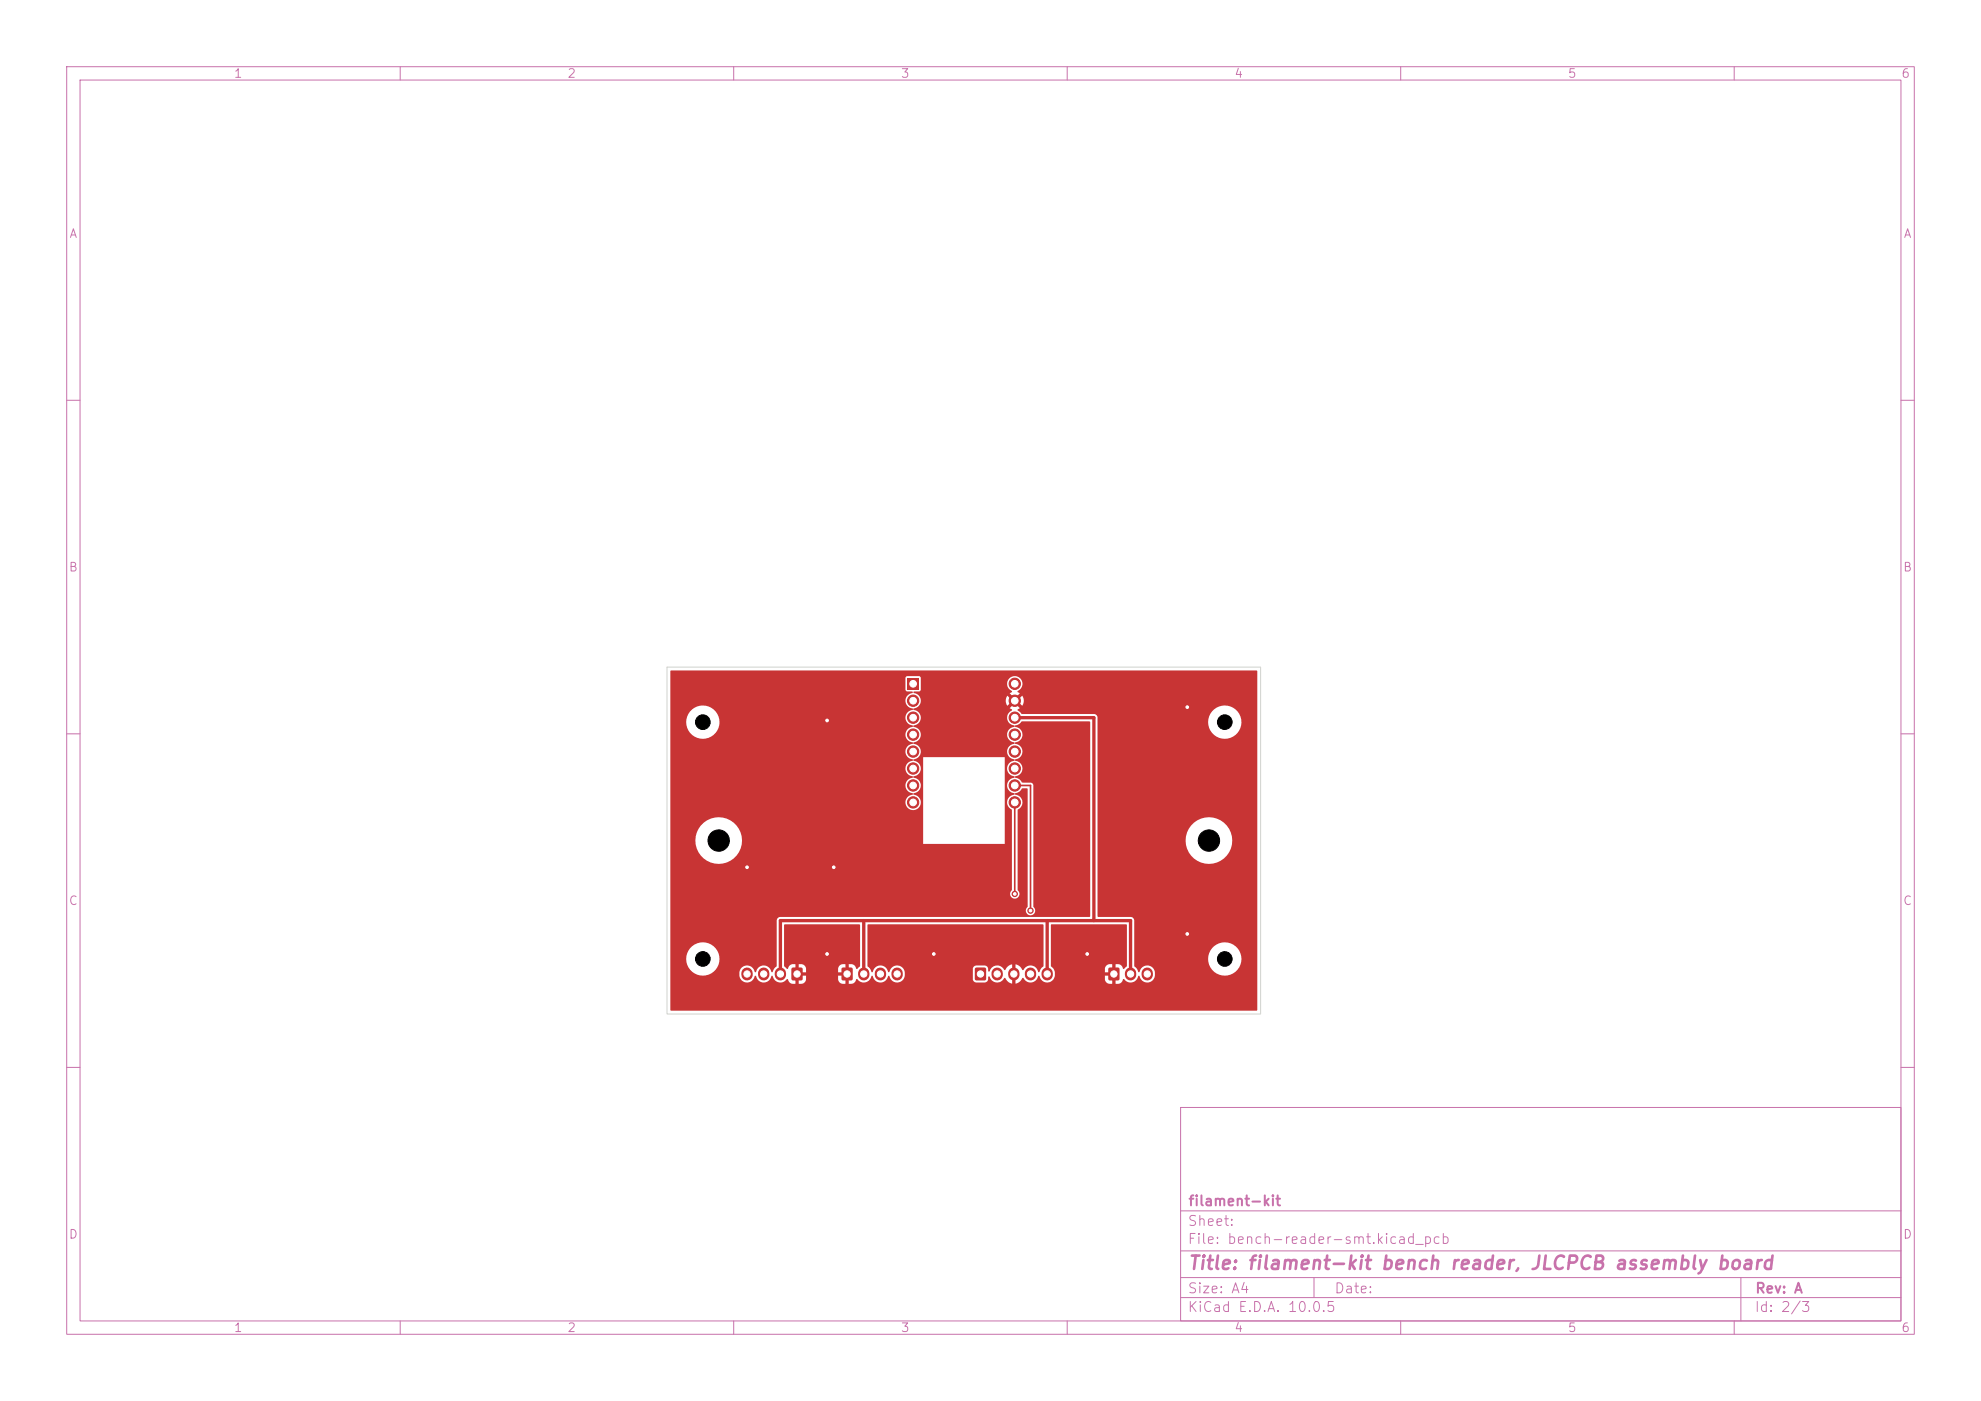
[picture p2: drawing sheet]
<svg xmlns="http://www.w3.org/2000/svg" width="297mm" height="210mm" viewBox="0 0 297 210" stroke-linecap="round" stroke-linejoin="round" font-family="sans-serif">
<defs><g id="words">
<text font-size="2" fill="#c872ab" x="178" y="190.8">Title: filament-kit bench reader, JLCPCB assembly board</text>
<g font-size="1.5" fill="#c872ab">
<text x="178" y="184.1">Sheet:</text>
<text x="178" y="181.1">filament-kit</text>
<text x="178" y="186.8">File: bench-reader-smt.kicad_pcb</text>
<text x="178" y="197">KiCad E.D.A. 10.0.5</text>
<text x="178" y="194.2">Size: A4</text>
<text x="200" y="194.2">Date:</text>
<text x="263" y="197">Id: 2/3</text>
<text x="263" y="194.2">Rev: A</text>
</g>
<g font-size="1.3" fill="#c872ab">
<text x="35" y="12">1</text>
<text x="85" y="12">2</text>
<text x="135" y="12">3</text>
<text x="185" y="12">4</text>
<text x="235" y="12">5</text>
<text x="285" y="12">6</text>
<text x="10.3" y="36">A</text>
<text x="285.3" y="36">A</text>
<text x="10.2" y="86">B</text>
<text x="285.2" y="86">B</text>
<text x="10.2" y="136">C</text>
<text x="285.2" y="136">C</text>
<text x="10.2" y="186">D</text>
<text x="285.2" y="186">D</text>
<text x="35" y="200">1</text>
<text x="85" y="200">2</text>
<text x="135" y="200">3</text>
<text x="185" y="200">4</text>
<text x="235" y="200">5</text>
<text x="285" y="200">6</text>
</g>
</g></defs>
<g fill="none" stroke="#c872ab" stroke-width=".15">
<path d="M10 10h277v190h-277zM12 12h273v186h-273zM60 10v2M110 10v2M160 10v2M210 10v2M260 10v2M10 60h2M285 60h2M10 110h2M285 110h2M10 160h2"/>
<path d="M177 166h108v32h-108zM285 160h2M60 198v2M110 198v2M160 198v2M177 194.5h108M177 191.5h108M177 187.5h108M177 181.5h108M197 191.5v3M210 198v2M260 198v2"/>
<path d="M261 191.5v6.5"/>
</g>
<path d="M126.2 145.1h1.6v1.8h-1.6z" fill="#c83434"/>
<path d="M129.5 145.9v.2M132 145.9v.2M134.5 145.9v.2" fill="none" stroke="#c83434" stroke-width="1.7"/>
<path d="M118.7 145.1h1.6v1.8h-1.6z" fill="#c83434"/>
<path d="M112 145.9v.2M114.5 145.9v.2M117 145.9v.2" fill="none" stroke="#c83434" stroke-width="1.7"/>
<path d="M146.2 145.1h1.6v1.8h-1.6z" fill="#c83434"/>
<path d="M149.5 145.9v.2M152 145.9v.2M154.5 145.9v.2M157 145.9v.2" fill="none" stroke="#c83434" stroke-width="1.7"/>
<path d="M166.2 145.1h1.6v1.8h-1.6z" fill="#c83434"/>
<path d="M169.5 145.9v.2M172 145.9v.2" fill="none" stroke="#c83434" stroke-width="1.7"/>
<path d="M136 101.7h1.8v1.7h-1.8z" fill="#c83434"/>
<g fill="#c83434" stroke="#c83434" stroke-width=".15">
<circle cx="136.9" cy="105" r=".85"/>
<circle cx="136.9" cy="107.6" r=".85"/>
<circle cx="136.9" cy="110.1" r=".85"/>
<circle cx="136.9" cy="112.7" r=".85"/>
<circle cx="136.9" cy="115.2" r=".85"/>
<circle cx="136.9" cy="117.7" r=".85"/>
<circle cx="136.9" cy="120.3" r=".85"/>
<circle cx="152.1" cy="102.5" r=".85"/>
<circle cx="152.1" cy="105" r=".85"/>
<circle cx="152.1" cy="107.6" r=".85"/>
<circle cx="152.1" cy="110.1" r=".85"/>
<circle cx="152.1" cy="112.7" r=".85"/>
<circle cx="152.1" cy="115.2" r=".85"/>
<circle cx="152.1" cy="117.7" r=".85"/>
<circle cx="152.1" cy="120.3" r=".85"/>
<circle cx="178" cy="106" r=".4"/>
<circle cx="178" cy="140" r=".4"/>
<circle cx="140" cy="143" r=".4"/>
<circle cx="163" cy="143" r=".4"/>
<circle cx="124" cy="143" r=".4"/>
<circle cx="112" cy="130" r=".4"/>
<circle cx="124" cy="108" r=".4"/>
<circle cx="125" cy="130" r=".4"/>
<circle cx="154.5" cy="136.5" r=".4"/>
<circle cx="152.1" cy="134" r=".4"/>
</g>
<path d="M152.1 107.6h11.9v30.4M129.5 138v8M157 138v8M117 146v-8h52.5v8" fill="none" stroke="#c83434" stroke-width=".5"/>
<path d="M152.1 117.7h2.4v18.8M152.1 120.3v13.7" fill="none" stroke="#c83434" stroke-width=".25"/>
<path d="M100.5 100.6l87.9-.1 .1 .1-.1 50.9h-87.8l-.1-.1v-7.6h2.4a2.49 2.49 0 0 0 3.9 2h4v.4a1.19 1.19 0 0 0 1.2 1.1 1.19 1.19 0 0 0 1.2-1h.1a1.2 1.2 0 0 0 1.2 1 1.2 1.2 0 0 0 1.2-1h.1a1.22 1.22 0 0 0 1 1 1.22 1.22 0 0 0 1.3-.6l.1 .1a.74 .74 0 0 0 .6 .7h.4v-1.1h.6v1.1a.91 .91 0 0 0 .9-.3 .91 .91 0 0 0 .1-1h-.9v-.4h.9v-.6a.83 .83 0 0 0-1-.7v1.1h-.6v-1.1h-.4a.93 .93 0 0 0-.7 .7l-.5-.4v-6.1l.1-.1h11.2v6.2l-.4 .4h-.2a.74 .74 0 0 0-.7-.7h-.4v1.1h-.4v-1.1a.85 .85 0 0 0-1.2 .7v.6h1v.4h-1l.1 .7 .1 .3 .4 .3h.6v-1.1h.4v1.1a.86 .86 0 0 0 1.2-.7l.1-.1a1.23 1.23 0 0 0 1.3 .6 1.23 1.23 0 0 0 .9-1h.1a1.2 1.2 0 0 0 1.2 1 1.2 1.2 0 0 0 1.2-1h.1a1.16 1.16 0 0 0 1.2 1 1.16 1.16 0 0 0 1.2-1.1l-.1-.5a1.19 1.19 0 0 0-1.2-1 1.19 1.19 0 0 0-1.1 1h-.1a1.2 1.2 0 0 0-1.2-1 1.2 1.2 0 0 0-1.2 1h-.1l-.2-.4-.4-.5v-6.1l.1-.1h26.1l.1 .1v6.1l-.4 .5-.1 .3a.13 .13 0 0 1-.1 .1 .13 .13 0 0 1-.2-.1 1.21 1.21 0 0 0-1-.9 1.21 1.21 0 0 0-1.2 .7 1.82 1.82 0 0 0-1.2-.9v1.1h-.4l-.1-1a1.96 1.96 0 0 0-1.1 .8 1.26 1.26 0 0 0-1.2-.7 1.26 1.26 0 0 0-1.1 .9h-.1a.66 .66 0 0 0-.6-.9h-1.2l-.4 .2-.2 .3v1.6a.54 .54 0 0 0 .6 .5l1.5-.1 .2-.3 .1-.5h.2a1.22 1.22 0 0 0 1 .9 1.22 1.22 0 0 0 1.2-.7 1.82 1.82 0 0 0 1.2 .9v-1.1h.4l.1 1a1.96 1.96 0 0 0 1.1-.8 1.25 1.25 0 0 0 1.3 .7 1.25 1.25 0 0 0 1-1h.1a1.16 1.16 0 0 0 1.2 1 1.16 1.16 0 0 0 1.2-1.1l-.1-.8-.5-.6v-6.1l.1-.1h11.2v6.2l-.4 .4h-.2a.74 .74 0 0 0-.7-.7h-.3v1.1h-.6v-1.1a.85 .85 0 0 0-1.1 .7v.6h1v.4h-1l.1 .7 .1 .3 .4 .3h.5v-1.1h.6v1.1a.86 .86 0 0 0 1.1-.7l.1-.1a1.23 1.23 0 0 0 1.3 .6 1.23 1.23 0 0 0 .9-1h.1a1.16 1.16 0 0 0 1.2 1 1.16 1.16 0 0 0 1.2-1.1l-.1-.5a1.19 1.19 0 0 0-1.2-1 1.19 1.19 0 0 0-1.1 1h-.1l-.2-.4-.4-.5v-1h11a2.5 2.5 0 0 0 3.6 2.2 2.5 2.5 0 0 0 .4-4.3 2.5 2.5 0 0 0-3.9 1.6l-.1 .5h-11v-5.9l-.2-.2-.3-.3h-4.9l-.1-.1v-11.3h13.1l.1 .6a3.5 3.5 0 0 0 5.5 2.2 3.5 3.5 0 0 0-.5-5.9 3.5 3.5 0 0 0-5.1 3.1h-13.1v-17.8h16.5l.1 .5a2.5 2.5 0 0 0 3.9 1.6 2.5 2.5 0 0 0-.4-4.3 2.5 2.5 0 0 0-3.6 2.2h-16.5l-.1-.8-.4-.4h-10.9l-.6-.5v-.2l.3-.1-.6-.7 .3-.3 .7 .6a1.33 1.33 0 0 0 0-1.5l-.7 .6-.3-.3 .6-.7-.3-.2v-.1a1.16 1.16 0 0 0 .4-1.9 1.16 1.16 0 0 0-1.8 .1 1.16 1.16 0 0 0 .5 1.8v.1l-.3 .2 .6 .7-.3 .3-.7-.6a1.33 1.33 0 0 0 0 1.5l.7-.6 .3 .3-.6 .7 .3 .1v.2a1.17 1.17 0 0 0-.7 1.3 1.17 1.17 0 0 0 1.1 1v.1a1.21 1.21 0 0 0-1.1 .9 1.21 1.21 0 0 0 .5 1.3l.2 .1a.28 .28 0 0 1 .4 .3 1.18 1.18 0 0 0-1.1 1.2 1.18 1.18 0 0 0 1.1 1.1v.2a1.21 1.21 0 0 0-1.1 .9 1.21 1.21 0 0 0 .5 1.3l.2 .1a.28 .28 0 0 1 .4 .3 1.18 1.18 0 0 0-1.1 1.1 1.18 1.18 0 0 0 1.1 1.2v.1a1.25 1.25 0 0 0-1.1 1.1 1.25 1.25 0 0 0 .7 1.3v12l-.2 .4v.4a.72 .72 0 0 0 1.1 .4 .72 .72 0 0 0 0-1.2v-12a1.18 1.18 0 0 0 .7-1.3 1.18 1.18 0 0 0-1.1-1v-.2a1.47 1.47 0 0 0 1.1-.7h.7l.1 .1v17.7a.72 .72 0 0 0-.1 1 .72 .72 0 0 0 1.1-.1 .72 .72 0 0 0-.2-1v-18.2l-.1-.2-.2-.2h-1.4a1.57 1.57 0 0 0-1.1-.8l.1-.1a1.18 1.18 0 0 0 1.1-1.2 1.18 1.18 0 0 0-1.1-1.2v-.1a1.21 1.21 0 0 0 1-.9 1.21 1.21 0 0 0-.5-1.3l-.5-.2v-.2a1.18 1.18 0 0 0 1.1-1.2 1.18 1.18 0 0 0-1.1-1.2v-.2a1.26 1.26 0 0 0 1-.6l10.2 .1v29.2h-46.5l-.2 .2-.3 .3v6.9l-.4 .5-.2 .4h-.1a1.2 1.2 0 0 0-1.2-1 1.2 1.2 0 0 0-1.2 1h-.1a1.16 1.16 0 0 0-1.2-1 1.16 1.16 0 0 0-1.2 1.1h-4l.1-.1a2.5 2.5 0 0 0-.4-4.2 2.5 2.5 0 0 0-3.6 2.3h-2.4v-17.8h3.7l.1 .6a3.5 3.5 0 0 0 3.5 2.9 3.5 3.5 0 0 0 3.4-3h39.4v-13h-12.2v13h-27.2a3.5 3.5 0 0 0-3.2-4 3.5 3.5 0 0 0-3.8 3.5h-3.7v-17.8h2.4v.5a2.5 2.5 0 0 0 4 1.6 2.5 2.5 0 0 0-.4-4.3 2.5 2.5 0 0 0-3.6 2.2h-2.4v-6.6h35.2l.1 1.9 .2 .1 .8 .1v.2a1.18 1.18 0 0 0-1.1 1.1 1.18 1.18 0 0 0 1.2 1.2v.1a1.21 1.21 0 0 0-1.1 .9 1.21 1.21 0 0 0 .5 1.4h.2a.28 .28 0 0 1 .4 .3 1.18 1.18 0 0 0-1.2 1.2 1.18 1.18 0 0 0 1.2 1.2v.1a1.21 1.21 0 0 0-1.1 .9 1.21 1.21 0 0 0 .5 1.3l.2 .1a.28 .28 0 0 1 .4 .3 1.18 1.18 0 0 0-1.2 1.2 1.18 1.18 0 0 0 1.2 1.2v.1a1.21 1.21 0 0 0-1.1 .9 1.21 1.21 0 0 0 .5 1.3l.2 .1a.28 .28 0 0 1 .4 .3 1.16 1.16 0 0 0-1.1 1.6 1.16 1.16 0 0 0 1.8 .4 1.16 1.16 0 0 0-.3-1.9l-.4-.1v-.2a1.18 1.18 0 0 0 1.2-1.2 1.18 1.18 0 0 0-1.2-1.1v-.2a1.21 1.21 0 0 0 1.1-.9 1.21 1.21 0 0 0-.5-1.3l-.6-.2v-.2a1.18 1.18 0 0 0 1.2-1.1 1.18 1.18 0 0 0-1.2-1.2v-.1a1.21 1.21 0 0 0 1.1-.9 1.21 1.21 0 0 0-.5-1.4l-.6-.2v-.1a1.18 1.18 0 0 0 1.2-1.2 1.18 1.18 0 0 0-1.2-1.2v-.1a1.21 1.21 0 0 0 1.1-.9 1.21 1.21 0 0 0-.5-1.3l-.5-.2-.1-.2h.1l.8-.1 .2-.2 .1-1.8-.3-.2h-1.8l-.3 .2h-35.2z" fill="#c83434"/>
<path d="M100 100h89v52h-89z" fill="none" stroke="#d0d2cd" stroke-width=".15"/>
<g fill="#fff" stroke="#fff" stroke-width=".15">
<circle cx="178" cy="106" r=".2"/>
<circle cx="178" cy="140" r=".2"/>
<circle cx="140" cy="143" r=".2"/>
<circle cx="163" cy="143" r=".2"/>
<circle cx="124" cy="143" r=".2"/>
<circle cx="112" cy="130" r=".2"/>
<circle cx="124" cy="108" r=".2"/>
<circle cx="125" cy="130" r=".2"/>
<circle cx="154.5" cy="136.5" r=".2"/>
<circle cx="152.1" cy="134" r=".2"/>
<circle cx="127" cy="146" r=".47"/>
<circle cx="129.5" cy="146" r=".48"/>
<circle cx="132" cy="146" r=".47"/>
<circle cx="134.5" cy="146" r=".48"/>
<circle cx="119.5" cy="146" r=".47"/>
<circle cx="117" cy="146" r=".47"/>
<circle cx="114.5" cy="146" r=".47"/>
<circle cx="112" cy="146" r=".47"/>
<circle cx="147" cy="146" r=".47"/>
<circle cx="149.5" cy="146" r=".47"/>
<circle cx="152" cy="146" r=".47"/>
<circle cx="154.5" cy="146" r=".47"/>
<circle cx="157" cy="146" r=".47"/>
<circle cx="167" cy="146" r=".47"/>
<circle cx="169.5" cy="146" r=".47"/>
<circle cx="172" cy="146" r=".47"/>
<circle cx="136.9" cy="102.5" r=".5"/>
<circle cx="136.9" cy="105" r=".5"/>
<circle cx="136.9" cy="107.6" r=".5"/>
<circle cx="136.9" cy="110.1" r=".5"/>
<circle cx="136.9" cy="112.7" r=".5"/>
<circle cx="136.9" cy="115.2" r=".5"/>
<circle cx="136.9" cy="117.7" r=".5"/>
<circle cx="136.9" cy="120.3" r=".5"/>
<circle cx="152.1" cy="102.5" r=".5"/>
<circle cx="152.1" cy="105" r=".5"/>
<circle cx="152.1" cy="107.6" r=".5"/>
<circle cx="152.1" cy="110.1" r=".5"/>
<circle cx="152.1" cy="112.7" r=".5"/>
<circle cx="152.1" cy="115.2" r=".5"/>
<circle cx="152.1" cy="117.7" r=".5"/>
<circle cx="152.1" cy="120.3" r=".5"/>
</g>
<g fill="#000" stroke="#000" stroke-width=".15">
<circle cx="105.4" cy="108.2" r="1.1"/>
<circle cx="183.6" cy="108.2" r="1.1"/>
<circle cx="107.7" cy="126" r="1.6"/>
<circle cx="181.2" cy="126" r="1.6"/>
<circle cx="105.4" cy="143.7" r="1.1"/>
<circle cx="183.6" cy="143.7" r="1.1"/>
</g>
<use href="#words"/>
</svg>
